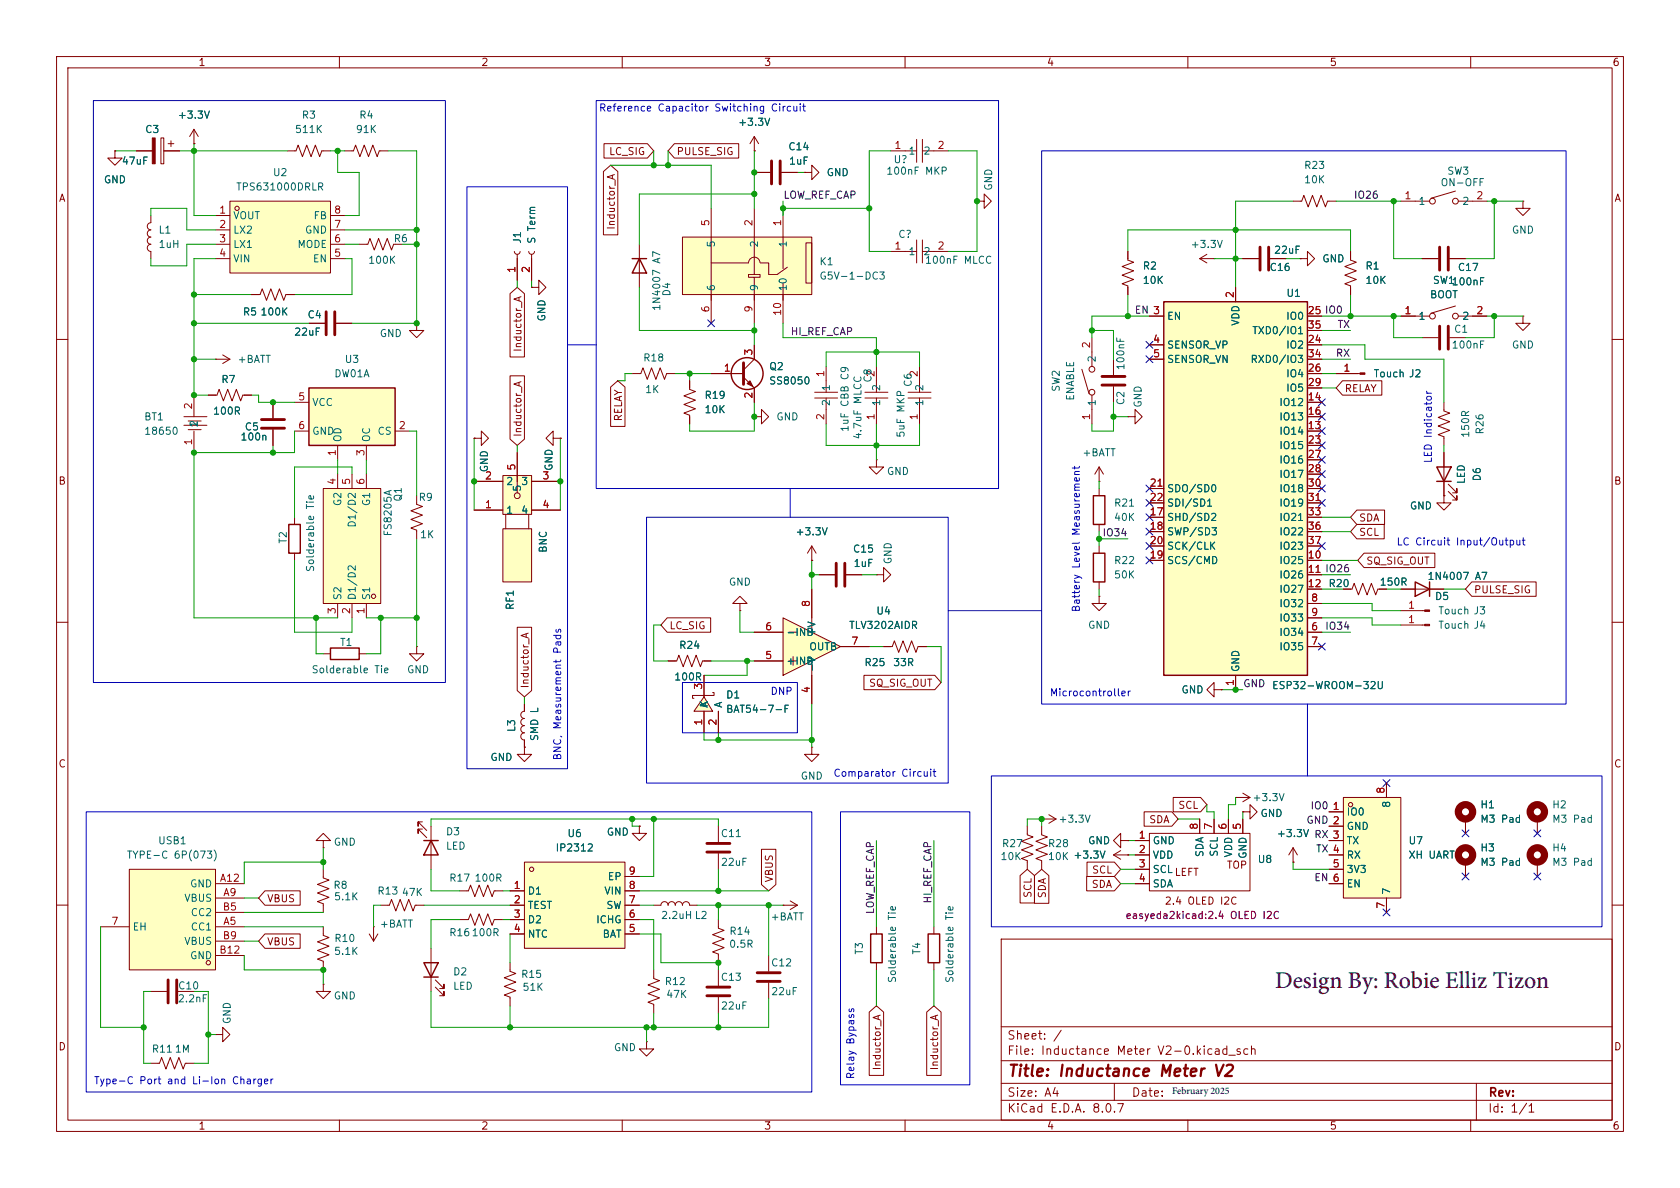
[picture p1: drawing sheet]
<svg xmlns="http://www.w3.org/2000/svg" width="297mm" height="210mm" viewBox="0 0 297 210" stroke-linecap="round" stroke-linejoin="round" font-family="sans-serif">
<defs><g id="words">
<text font-size="4.2" x="225.4" y="174.6">Design By: Robie Elliz Tizon</text>
<g font-size="2.8" fill="#840000">
<text x="178" y="190.9">Title:</text>
<text x="187.7" y="190.9">Inductance</text>
<text x="206.3" y="190.9">Meter</text>
</g>
<g font-size="2.1" fill="#840000">
<text x="178" y="184">Sheet:</text>
<text x="178" y="186.7">File:</text>
<text x="184.1" y="186.7">Inductance</text>
<text x="197.6" y="186.7">Meter</text>
<text x="205" y="186.7">V2-0.kicad_sch</text>
<text x="178" y="196.9">KiCad</text>
<text x="178" y="194.1">Size:</text>
<text x="184.7" y="194.1">A4</text>
<text x="185.7" y="196.9">E.D.A.</text>
<text x="193.3" y="196.9">8.0.7</text>
<text x="200" y="194.1">Date:</text>
<text x="263" y="194.3">Rev:</text>
<text x="263" y="196.9">Id:</text>
<text x="267.1" y="196.9">1/1</text>
</g>
<g font-size="1.8" fill="#840000">
<text x="35" y="11.9">1</text>
<text x="85" y="11.9">2</text>
<text x="135" y="11.9">3</text>
<text x="185" y="11.9">4</text>
<text x="235" y="11.9">5</text>
<text x="285" y="11.9">6</text>
<text x="107.6" y="27.6">LC_SIG</text>
<text x="119.5" y="27.6">PULSE_SIG</text>
<text x="10.3" y="35.9">A</text>
<text x="285.3" y="35.9">A</text>
<text x="108.9" y="40.7" transform="rotate(-90 108.9 40.7)">Inductor_A</text>
<text x="231.1" y="55.6">25 IO0</text>
<text x="92.4" y="62.3" transform="rotate(-90 92.4 62.3)">Inductor_A</text>
<text x="237.6" y="69.5">RELAY</text>
<text x="92.4" y="77.3" transform="rotate(-90 92.4 77.3)">Inductor_A</text>
<text x="110.2" y="74.6" transform="rotate(-90 110.2 74.6)">RELAY</text>
<text x="10.3" y="85.9">B</text>
<text x="285.3" y="85.9">B</text>
<text x="240.2" y="92.4">SDA</text>
<text x="240.2" y="94.9">SCL</text>
<text x="241.5" y="100">SQ_SIG_OUT</text>
<text x="243.8" y="103.7">150R</text>
<text x="260.5" y="105.1">PULSE_SIG</text>
<text x="118.3" y="111.4">LC_SIG</text>
<text x="93.7" y="121.8" transform="rotate(-90 93.7 121.8)">Inductor_A</text>
<text x="153.5" y="121.6">SQ_SIG_OUT</text>
<text x="10.3" y="135.9">C</text>
<text x="285.3" y="135.9">C</text>
<text x="208.2" y="143.2">SCL</text>
<text x="203.1" y="145.7">SDA</text>
<text x="193" y="154.6">SCL</text>
<text x="207.6" y="155.1">LEFT</text>
<text x="216.3" y="153.8">TOP</text>
<text x="47.1" y="159.7">VBUS</text>
<text x="136.8" y="156.1" transform="rotate(-90 136.8 156.1)">VBUS</text>
<text x="182.6" y="158.8" transform="rotate(-90 182.6 158.8)">SCL</text>
<text x="185.1" y="158.9" transform="rotate(-90 185.1 158.9)">SDA</text>
<text x="192.9" y="157.2">SDA</text>
<text x="205.3" y="160.1">2.4</text>
<text x="209.5" y="160.1">OLED I2C</text>
<text x="47.1" y="167.3">VBUS</text>
<text x="10.3" y="185.9">D</text>
<text x="285.3" y="185.9">D</text>
<text x="155.9" y="189.3" transform="rotate(-90 155.9 189.3)">Inductor_A</text>
<text x="166.1" y="189.3" transform="rotate(-90 166.1 189.3)">Inductor_A</text>
<text x="35" y="199.9">1</text>
<text x="85" y="199.9">2</text>
<text x="135" y="199.9">3</text>
<text x="185" y="199.9">4</text>
<text x="235" y="199.9">5</text>
<text x="285" y="199.9">6</text>
</g>
<g font-size="1.8" fill="#006464">
<text x="25.6" y="23.7">C3</text>
<text x="31.3" y="21.2">+3.3V</text>
<text x="52.1" y="23.7">511K</text>
<text x="53.3" y="21.2">R3</text>
<text x="62.8" y="23.7">91K</text>
<text x="63.4" y="21.2">R4</text>
<text x="130.4" y="22.5">+3.3V</text>
<text x="21.4" y="29.3">47uF</text>
<text x="139.3" y="26.8">C14</text>
<text x="139.4" y="29.3">1uF</text>
<text x="157.9" y="29.1">U?</text>
<text x="160.5" y="27.5">1</text>
<text x="163.2" y="27.5">2</text>
<text x="18.3" y="32.6">GND</text>
<text x="41.7" y="33.9">TPS631000DRLR</text>
<text x="48.2" y="31.3">U2</text>
<text x="146.1" y="31.3">GND</text>
<text x="156.6" y="31.1">100nF</text>
<text x="163.6" y="31.1">MKP</text>
<text x="175.6" y="33.8" transform="rotate(-90 175.6 33.8)">GND</text>
<text x="230.5" y="30.1">R23</text>
<text x="230.5" y="32.6">10K</text>
<text x="254.6" y="33.1">ON-OFF</text>
<text x="255.8" y="31.1">SW3</text>
<text x="27.9" y="41.5">L1</text>
<text x="41.1" y="39">VOUT</text>
<text x="41.1" y="41.5">LX2</text>
<text x="53.8" y="41.5">GND</text>
<text x="55.4" y="39">FB</text>
<text x="250.7" y="36.4">1</text>
<text x="258.4" y="36.4">2</text>
<text x="267.2" y="41.5">GND</text>
<text x="27.9" y="44">1uH</text>
<text x="41.1" y="44">LX1</text>
<text x="41.1" y="46.6">VIN</text>
<text x="52.5" y="44">MODE</text>
<text x="55.2" y="46.6">EN</text>
<text x="65" y="46.8">100K</text>
<text x="69.5" y="43">R6</text>
<text x="92.3" y="43.2" transform="rotate(-90 92.3 43.2)">J1</text>
<text x="94.8" y="43.2" transform="rotate(-90 94.8 43.2)">S Term</text>
<text x="116.9" y="46.5" transform="rotate(-90 116.9 46.5)">A7</text>
<text x="126.6" y="43.8" transform="rotate(-90 126.6 43.8)">5</text>
<text x="134.2" y="43.8" transform="rotate(-90 134.2 43.8)">2</text>
<text x="139.3" y="43.8" transform="rotate(-90 139.3 43.8)">1</text>
<text x="144.8" y="47.1">K1</text>
<text x="158.7" y="42.3">C?</text>
<text x="160.5" y="45.3">1</text>
<text x="163.2" y="45.3">2</text>
<text x="163.4" y="46.8">100nF</text>
<text x="170.5" y="46.8">MLCC</text>
<text x="201.9" y="47.9">R2</text>
<text x="210.4" y="44">+3.3V</text>
<text x="225.2" y="45.1">22uF</text>
<text x="233.7" y="46.6">GND</text>
<text x="241.3" y="47.9">R1</text>
<text x="118.7" y="52.5" transform="rotate(-90 118.7 52.5)">D4</text>
<text x="126.6" y="51.6" transform="rotate(-90 126.6 51.6)">6</text>
<text x="134.2" y="51.6" transform="rotate(-90 134.2 51.6)">9</text>
<text x="139.3" y="51.6" transform="rotate(-90 139.3 51.6)">10</text>
<text x="144.8" y="49.6">G5V-1-DC3</text>
<text x="201.9" y="50.4">10K</text>
<text x="224.4" y="48.1">C16</text>
<text x="227.3" y="52.7">U1</text>
<text x="241.3" y="50.4">10K</text>
<text x="252.7" y="52.9">BOOT</text>
<text x="253.2" y="50.4">SW1100nF</text>
<text x="257.6" y="48.1">C17</text>
<text x="42.9" y="56">R5</text>
<text x="46" y="56">100K</text>
<text x="51.9" y="59.5">22uF</text>
<text x="54.3" y="56.5">C4</text>
<text x="67.1" y="59.8">GND</text>
<text x="96.6" y="56.9" transform="rotate(-90 96.6 56.9)">GND</text>
<text x="116.9" y="55.1" transform="rotate(-90 116.9 55.1)">1N4007</text>
<text x="206.2" y="56.7">EN</text>
<text x="219.3" y="57.7" transform="rotate(-90 219.3 57.7)">VDD</text>
<text x="221.3" y="59.3">TXD0/IO1</text>
<text x="227.3" y="56.7">IO0</text>
<text x="250.7" y="56.7">1</text>
<text x="257" y="59">C1</text>
<text x="258.4" y="56.7">2</text>
<text x="41.9" y="64.4">+BATT</text>
<text x="60.9" y="64.4">U3</text>
<text x="113.6" y="64.1">R18</text>
<text x="135.9" y="65.6">Q2</text>
<text x="193.9" y="64.2" transform="rotate(-90 193.9 64.2)">2</text>
<text x="199" y="65.5" transform="rotate(-90 199 65.5)">100nF</text>
<text x="206.2" y="61.8">SENSOR_VP</text>
<text x="206.2" y="64.4">SENSOR_VN</text>
<text x="221" y="64.4">RXD0/IO3</text>
<text x="227.3" y="61.8">IO2</text>
<text x="256.6" y="61.8">100nF</text>
<text x="267.2" y="61.8">GND</text>
<text x="39" y="67.9">R7</text>
<text x="55.1" y="72">VCC</text>
<text x="59" y="66.9">DW01A</text>
<text x="114" y="69.7">1K</text>
<text x="124.5" y="70.7">R19</text>
<text x="135.9" y="68.2">SS8050</text>
<text x="146.9" y="71.9" transform="rotate(-90 146.9 71.9)">2</text>
<text x="146.9" y="69.2" transform="rotate(-90 146.9 69.2)">1</text>
<text x="150.2" y="71.8" transform="rotate(-90 150.2 71.8)">CBB C9</text>
<text x="152.5" y="71.3" transform="rotate(-90 152.5 71.3)">MLCC</text>
<text x="154.3" y="67.7" transform="rotate(-90 154.3 67.7)">C8</text>
<text x="155.8" y="71.9" transform="rotate(-90 155.8 71.9)">1</text>
<text x="155.8" y="69.2" transform="rotate(-90 155.8 69.2)">2</text>
<text x="161.4" y="68.5" transform="rotate(-90 161.4 68.5)">C6</text>
<text x="163.4" y="71.9" transform="rotate(-90 163.4 71.9)">1</text>
<text x="163.4" y="69.2" transform="rotate(-90 163.4 69.2)">2</text>
<text x="187.6" y="69.3" transform="rotate(-90 187.6 69.3)">SW2</text>
<text x="190.1" y="70.9" transform="rotate(-90 190.1 70.9)">ENABLE</text>
<text x="193.9" y="71.9" transform="rotate(-90 193.9 71.9)">1</text>
<text x="199" y="71.7" transform="rotate(-90 199 71.7)">C2</text>
<text x="226.1" y="72">IO12</text>
<text x="227.3" y="66.9">IO4</text>
<text x="227.3" y="69.4">IO5</text>
<text x="242.8" y="66.9">Touch</text>
<text x="249" y="66.9">J2</text>
<text x="25.4" y="74.5">BT1</text>
<text x="25.4" y="77.1">18650</text>
<text x="35.2" y="75.7" transform="rotate(-90 35.2 75.7)">1</text>
<text x="37.6" y="73.5">100R</text>
<text x="43.2" y="76.3">C5</text>
<text x="55.1" y="77.1">GND</text>
<text x="66.7" y="77.1">CS</text>
<text x="124.5" y="73.3">10K</text>
<text x="137.2" y="74.5">GND</text>
<text x="150.2" y="76.4" transform="rotate(-90 150.2 76.4)">1uF</text>
<text x="152.5" y="77.8" transform="rotate(-90 152.5 77.8)">4.7uF</text>
<text x="160.1" y="77.5" transform="rotate(-90 160.1 77.5)">5uF</text>
<text x="160.1" y="72.8" transform="rotate(-90 160.1 72.8)">MKP</text>
<text x="202" y="72.1" transform="rotate(-90 202 72.1)">GND</text>
<text x="226.1" y="77.1">IO14</text>
<text x="226.1" y="74.5">IO13</text>
<text x="259.9" y="77.5" transform="rotate(-90 259.9 77.5)">150R</text>
<text x="262.5" y="76.9" transform="rotate(-90 262.5 76.9)">R26</text>
<text x="42.4" y="78.1">100n</text>
<text x="60.6" y="78.2" transform="rotate(-90 60.6 78.2)">OD</text>
<text x="65.6" y="78.2" transform="rotate(-90 65.6 78.2)">OC</text>
<text x="86.5" y="83.6" transform="rotate(-90 86.5 83.6)">GND</text>
<text x="97.9" y="83.3" transform="rotate(-90 97.9 83.3)">GND</text>
<text x="191.3" y="80.9">+BATT</text>
<text x="226.1" y="79.6">IO15</text>
<text x="226.1" y="82.1">IO16</text>
<text x="55.7" y="89.9" transform="rotate(-90 55.7 89.9)">Tie</text>
<text x="60.6" y="89.6" transform="rotate(-90 60.6 89.6)">G2</text>
<text x="65.6" y="89.6" transform="rotate(-90 65.6 89.6)">G1</text>
<text x="71.2" y="88.7" transform="rotate(-90 71.2 88.7)">Q1</text>
<text x="73.9" y="88.7">R9</text>
<text x="89.4" y="86">2</text>
<text x="92.1" y="86">3</text>
<text x="92.3" y="87" transform="rotate(-90 92.3 87)">5</text>
<text x="156.7" y="84.2">GND</text>
<text x="196.9" y="89.8">R21</text>
<text x="206.2" y="87.2">SDO/SD0</text>
<text x="206.2" y="89.8">SDI/SD1</text>
<text x="226.1" y="84.7">IO17</text>
<text x="226.1" y="87.2">IO18</text>
<text x="226.1" y="89.8">IO19</text>
<text x="259.2" y="85.6" transform="rotate(-90 259.2 85.6)">LED</text>
<text x="262" y="85.2" transform="rotate(-90 262 85.2)">D6</text>
<text x="63.1" y="93.4" transform="rotate(-90 63.1 93.4)">D1/D2</text>
<text x="69.4" y="94.9" transform="rotate(-90 69.4 94.9)">FS8205A</text>
<text x="74.2" y="95.4">1K</text>
<text x="89.4" y="91">1</text>
<text x="92.1" y="91">4</text>
<text x="140.6" y="94.8">+3.3V</text>
<text x="196.9" y="92.3">40K</text>
<text x="206.2" y="92.3">SHD/SD2</text>
<text x="206.2" y="94.8">SWP/SD3</text>
<text x="226.1" y="92.3">IO21</text>
<text x="226.1" y="94.8">IO22</text>
<text x="249.2" y="90.3">GND</text>
<text x="50.9" y="96.2" transform="rotate(-90 50.9 96.2)">T2</text>
<text x="55.7" y="101.2" transform="rotate(-90 55.7 101.2)">Solderable</text>
<text x="96.9" y="97.8" transform="rotate(-90 96.9 97.8)">BNC</text>
<text x="150.7" y="97.9">C15</text>
<text x="150.8" y="100.4">1uF</text>
<text x="157.8" y="99.8" transform="rotate(-90 157.8 99.8)">GND</text>
<text x="196.9" y="99.9">R22</text>
<text x="206.2" y="99.9">SCS/CMD</text>
<text x="206.2" y="97.4">SCK/CLK</text>
<text x="226.1" y="99.9">IO25</text>
<text x="226.1" y="97.4">IO23</text>
<text x="60.6" y="106.2" transform="rotate(-90 60.6 106.2)">S2</text>
<text x="63.1" y="106.2" transform="rotate(-90 63.1 106.2)">D1/D2</text>
<text x="65.6" y="106.2" transform="rotate(-90 65.6 106.2)">S1</text>
<text x="91" y="107.9" transform="rotate(-90 91 107.9)">RF1</text>
<text x="128.8" y="103.7">GND</text>
<text x="196.9" y="102.5">50K</text>
<text x="226.1" y="102.5">IO26</text>
<text x="226.1" y="105">IO27</text>
<text x="226.1" y="107.5">IO32</text>
<text x="234.8" y="104">R20</text>
<text x="252.3" y="102.7">1N4007</text>
<text x="253.6" y="106.3">D5</text>
<text x="260.8" y="102.7">A7</text>
<text x="138.9" y="112.6">-INB</text>
<text x="144.4" y="112.6" transform="rotate(-90 144.4 112.6)">+V</text>
<text x="150" y="111.4">TLV3202AIDR</text>
<text x="154.8" y="108.8">U4</text>
<text x="192.3" y="111.4">GND</text>
<text x="226.1" y="112.6">IO34</text>
<text x="226.1" y="110.1">IO33</text>
<text x="254.2" y="108.8">Touch</text>
<text x="254.2" y="111.4">Touch</text>
<text x="260.4" y="108.8">J3</text>
<text x="260.4" y="111.4">J4</text>
<text x="55" y="119.2">Solderable</text>
<text x="60" y="114.4">T1</text>
<text x="66.3" y="119.2">Tie</text>
<text x="71.9" y="119.2">GND</text>
<text x="120" y="114.9">R24</text>
<text x="138.9" y="117.7">+INB</text>
<text x="143" y="115.2">OUTB</text>
<text x="144.4" y="118.9" transform="rotate(-90 144.4 118.9)">-V</text>
<text x="152.7" y="118">R25</text>
<text x="157.8" y="118">33R</text>
<text x="219.3" y="118.9" transform="rotate(-90 219.3 118.9)">GND</text>
<text x="226.1" y="115.2">IO35</text>
<text x="119.1" y="120.5">100R</text>
<text x="125.3" y="125.2" transform="rotate(-90 125.3 125.2)">K</text>
<text x="127.9" y="125.2" transform="rotate(-90 127.9 125.2)">A</text>
<text x="128.3" y="123.7">D1</text>
<text x="208.8" y="122.8">GND</text>
<text x="224.8" y="122">ESP32-WROOM-32U</text>
<text x="91.3" y="129.5" transform="rotate(-90 91.3 129.5)">L3</text>
<text x="95.4" y="131.1" transform="rotate(-90 95.4 131.1)">SMD L</text>
<text x="128.3" y="126.2">BAT54-7-F</text>
<text x="86.6" y="134.7">GND</text>
<text x="141.5" y="138">GND</text>
<text x="221.3" y="141.8">+3.3V</text>
<text x="246" y="142.9" transform="rotate(-90 246 142.9)">8</text>
<text x="261.6" y="143.1">H1</text>
<text x="274.3" y="143.1">H2</text>
<text x="27.9" y="149.5">USB1</text>
<text x="58.9" y="149.7">GND</text>
<text x="78.7" y="147.9">D3</text>
<text x="100.2" y="148.2">U6</text>
<text x="107.2" y="147.9">GND</text>
<text x="127.3" y="148.2">C11</text>
<text x="177" y="150">R27</text>
<text x="185.2" y="150">R28</text>
<text x="187" y="145.6">+3.3V</text>
<text x="192.3" y="149.5">GND</text>
<text x="203.7" y="149.5">GND</text>
<text x="222.8" y="144.6">GND</text>
<text x="225.7" y="148.2">+3.3V</text>
<text x="238" y="144.4">IO0</text>
<text x="238" y="146.9">GND</text>
<text x="238" y="149.5">TX</text>
<text x="248.9" y="149.5">U7</text>
<text x="261.6" y="145.6">M3</text>
<text x="265.5" y="145.6">Pad</text>
<text x="274.3" y="145.6">M3</text>
<text x="278.2" y="145.6">Pad</text>
<text x="22.3" y="152">TYPE-C</text>
<text x="30.8" y="152">6P(073)</text>
<text x="78.7" y="150.4">LED</text>
<text x="98.1" y="150.7">IP2312</text>
<text x="107.4" y="155.8">EP</text>
<text x="127.4" y="153.3">22uF</text>
<text x="176.8" y="152.2">10K</text>
<text x="185.2" y="152.2">10K</text>
<text x="189.7" y="152">+3.3V</text>
<text x="203.7" y="152">VDD</text>
<text x="203.7" y="154.5">SCL</text>
<text x="213" y="151.6" transform="rotate(-90 213 151.6)">SDA</text>
<text x="215.5" y="151.5" transform="rotate(-90 215.5 151.5)">SCL</text>
<text x="218" y="151.7" transform="rotate(-90 218 151.7)">VDD</text>
<text x="220.6" y="151.9" transform="rotate(-90 220.6 151.9)">GND</text>
<text x="222.3" y="152.8">U8</text>
<text x="238" y="152">RX</text>
<text x="238" y="154.5">3V3</text>
<text x="248.9" y="152">XH</text>
<text x="252.6" y="152">UART</text>
<text x="261.6" y="153.3">M3</text>
<text x="261.6" y="150.7">H3</text>
<text x="265.5" y="153.3">Pad</text>
<text x="274.3" y="153.3">M3</text>
<text x="274.3" y="150.7">H4</text>
<text x="278.2" y="153.3">Pad</text>
<text x="32.5" y="159.6">VBUS</text>
<text x="33.5" y="157.1">GND</text>
<text x="58.9" y="157.3">R8</text>
<text x="59" y="159.4">5.1K</text>
<text x="66.6" y="158.3">R13</text>
<text x="71" y="158.6">47K</text>
<text x="79.3" y="156.1">R17</text>
<text x="83.8" y="156.1">100R</text>
<text x="93.2" y="158.3">D1</text>
<text x="93.2" y="160.9">TEST</text>
<text x="106.8" y="158.3">VIN</text>
<text x="107.1" y="160.9">SW</text>
<text x="203.7" y="157.1">SDA</text>
<text x="238" y="157.1">EN</text>
<text x="246" y="158.2" transform="rotate(-90 246 158.2)">7</text>
<text x="23.4" y="164.7">EH</text>
<text x="32.5" y="167.2">VBUS</text>
<text x="33.6" y="164.7">CC1</text>
<text x="33.6" y="162.2">CC2</text>
<text x="59" y="166.7">R10</text>
<text x="67.1" y="164.2">+BATT</text>
<text x="79.3" y="165.7">R16</text>
<text x="83.3" y="165.7">100R</text>
<text x="93.2" y="163.4">D2</text>
<text x="93.2" y="166">NTC</text>
<text x="105.3" y="163.4">ICHG</text>
<text x="106.5" y="166">BAT</text>
<text x="116.8" y="162.7">2.2uH L2</text>
<text x="128.8" y="167.7">0.5R</text>
<text x="128.9" y="165.5">R14</text>
<text x="136.2" y="162.9">+BATT</text>
<text x="158.6" y="162.6" transform="rotate(-90 158.6 162.6)">Tie</text>
<text x="168.8" y="162.6" transform="rotate(-90 168.8 162.6)">Tie</text>
<text x="33.5" y="169.8">GND</text>
<text x="59" y="169">5.1K</text>
<text x="80" y="172.6">D2</text>
<text x="92" y="173.1">R15</text>
<text x="127.3" y="173.6">C13</text>
<text x="136.2" y="171">C12</text>
<text x="152.8" y="168.8" transform="rotate(-90 152.8 168.8)">T3</text>
<text x="158.6" y="173.8" transform="rotate(-90 158.6 173.8)">Solderable</text>
<text x="162.9" y="168.8" transform="rotate(-90 162.9 168.8)">T4</text>
<text x="168.8" y="173.8" transform="rotate(-90 168.8 173.8)">Solderable</text>
<text x="31.4" y="177.4">2.2nF</text>
<text x="31.4" y="175.1">C10</text>
<text x="58.9" y="176.9">GND</text>
<text x="80" y="175.2">LED</text>
<text x="92.3" y="175.4">51K</text>
<text x="117.4" y="174.3">R12</text>
<text x="117.7" y="176.6">47K</text>
<text x="127.4" y="178.7">22uF</text>
<text x="136.3" y="176.1">22uF</text>
<text x="41" y="181.1" transform="rotate(-90 41 181.1)">GND</text>
<text x="26.8" y="186.3">R11</text>
<text x="30.8" y="186.3">1M</text>
<text x="108.5" y="186">GND</text>
</g>
<g font-size="1.8" fill="#0000c2">
<text x="105.8" y="19.9">Reference</text>
<text x="116.4" y="19.9">Capacitor</text>
<text x="126.6" y="19.9">Switching</text>
<text x="136.8" y="19.9">Circuit</text>
<text x="253.3" y="82" transform="rotate(-90 253.3 82)">LED Indicator</text>
<text x="191.1" y="94.4" transform="rotate(-90 191.1 94.4)">Measurement</text>
<text x="191.1" y="100.4" transform="rotate(-90 191.1 100.4)">Level</text>
<text x="246.8" y="96.6">LC Circuit</text>
<text x="257.7" y="96.6">Input/Output</text>
<text x="191.1" y="108.3" transform="rotate(-90 191.1 108.3)">Battery</text>
<text x="99.4" y="115.3" transform="rotate(-90 99.4 115.3)">Pads</text>
<text x="136.1" y="123">DNP</text>
<text x="185.5" y="123.3">Microcontroller</text>
<text x="99.4" y="128.8" transform="rotate(-90 99.4 128.8)">Measurement</text>
<text x="99.4" y="134.5" transform="rotate(-90 99.4 134.5)">BNC,</text>
<text x="147.3" y="137.5">Comparator</text>
<text x="159.4" y="137.5">Circuit</text>
<text x="151.2" y="184.5" transform="rotate(-90 151.2 184.5)">Bypass</text>
<text x="16.5" y="191.9">Type-C</text>
<text x="24.7" y="191.9">Port</text>
<text x="29.8" y="191.9">and</text>
<text x="34.4" y="191.9">Li-Ion</text>
<text x="41.7" y="191.9">Charger</text>
<text x="151.2" y="190.9" transform="rotate(-90 151.2 190.9)">Relay</text>
</g>
<g font-size="1.8" fill="#a90000">
<text x="158" y="26.4">1</text>
<text x="165.7" y="26.4">2</text>
<text x="248.2" y="35.3">1</text>
<text x="260.9" y="35.3">2</text>
<text x="38.7" y="37.8">1</text>
<text x="38.7" y="40.4">2</text>
<text x="59" y="40.4">7</text>
<text x="59" y="37.8">8</text>
<text x="125.5" y="40.1" transform="rotate(-90 125.5 40.1)">5</text>
<text x="133.1" y="40.1" transform="rotate(-90 133.1 40.1)">2</text>
<text x="138.2" y="40.1" transform="rotate(-90 138.2 40.1)">1</text>
<text x="38.7" y="42.9">3</text>
<text x="38.7" y="45.5">4</text>
<text x="59" y="45.5">5</text>
<text x="59" y="42.9">6</text>
<text x="158" y="44.2">1</text>
<text x="165.7" y="44.2">2</text>
<text x="91.2" y="48.3" transform="rotate(-90 91.2 48.3)">1</text>
<text x="93.7" y="48.3" transform="rotate(-90 93.7 48.3)">2</text>
<text x="218.2" y="52.8" transform="rotate(-90 218.2 52.8)">2</text>
<text x="125.5" y="55.3" transform="rotate(-90 125.5 55.3)">6</text>
<text x="133.1" y="55.3" transform="rotate(-90 133.1 55.3)">9</text>
<text x="138.2" y="55.9" transform="rotate(-90 138.2 55.9)">10</text>
<text x="203.8" y="55.6">3</text>
<text x="231.1" y="58.2">35</text>
<text x="231.1" y="55.6">25</text>
<text x="248.2" y="55.6">1</text>
<text x="260.9" y="55.6">2</text>
<text x="127.9" y="65.8">1</text>
<text x="133.1" y="62.9" transform="rotate(-90 133.1 62.9)">3</text>
<text x="192.8" y="61.7" transform="rotate(-90 192.8 61.7)">2</text>
<text x="203.8" y="60.7">4</text>
<text x="203.8" y="63.2">5</text>
<text x="231.1" y="60.7">24</text>
<text x="231.1" y="65.8">26</text>
<text x="231.1" y="63.2">34</text>
<text x="237.4" y="65.8">1</text>
<text x="52.6" y="70.9">5</text>
<text x="133.1" y="70.6" transform="rotate(-90 133.1 70.6)">2</text>
<text x="145.8" y="66.7" transform="rotate(-90 145.8 66.7)">1</text>
<text x="154.7" y="66.7" transform="rotate(-90 154.7 66.7)">2</text>
<text x="162.3" y="66.7" transform="rotate(-90 162.3 66.7)">2</text>
<text x="231.1" y="70.9">14</text>
<text x="231.1" y="68.3">29</text>
<text x="34" y="72.5" transform="rotate(-90 34 72.5)">2</text>
<text x="52.6" y="75.9">6</text>
<text x="70.4" y="75.9">2</text>
<text x="145.8" y="74.4" transform="rotate(-90 145.8 74.4)">2</text>
<text x="154.7" y="74.4" transform="rotate(-90 154.7 74.4)">1</text>
<text x="162.3" y="74.4" transform="rotate(-90 162.3 74.4)">1</text>
<text x="192.8" y="74.4" transform="rotate(-90 192.8 74.4)">1</text>
<text x="231.1" y="75.9">13</text>
<text x="231.1" y="73.4">16</text>
<text x="34" y="78.8" transform="rotate(-90 34 78.8)">1</text>
<text x="59.4" y="80.7" transform="rotate(-90 59.4 80.7)">1</text>
<text x="64.5" y="80.7" transform="rotate(-90 64.5 80.7)">3</text>
<text x="91.2" y="83.3" transform="rotate(-90 91.2 83.3)">5</text>
<text x="231.1" y="78.5">23</text>
<text x="231.1" y="81">27</text>
<text x="231.1" y="83.6">28</text>
<text x="59.4" y="85.8" transform="rotate(-90 59.4 85.8)">4</text>
<text x="62" y="85.8" transform="rotate(-90 62 85.8)">5</text>
<text x="64.5" y="85.8" transform="rotate(-90 64.5 85.8)">6</text>
<text x="85.7" y="89.9">1</text>
<text x="85.7" y="84.8">2</text>
<text x="95.8" y="84.8">3</text>
<text x="95.8" y="89.9">4</text>
<text x="203.2" y="86.1">21</text>
<text x="203.2" y="88.6">22</text>
<text x="231.1" y="86.1">30</text>
<text x="231.1" y="88.6">31</text>
<text x="203.2" y="91.2">17</text>
<text x="203.2" y="93.7">18</text>
<text x="231.1" y="91.2">33</text>
<text x="231.1" y="93.7">36</text>
<text x="203.2" y="98.8">19</text>
<text x="203.2" y="96.3">20</text>
<text x="231.1" y="98.8">10</text>
<text x="231.1" y="101.3">11 IO26</text>
<text x="231.1" y="96.3">37</text>
<text x="231.1" y="101.3">11</text>
<text x="143.3" y="107.4" transform="rotate(-90 143.3 107.4)">8</text>
<text x="231.1" y="103.9">12</text>
<text x="231.7" y="106.4">8</text>
<text x="248.8" y="107.7">1</text>
<text x="59.4" y="108.7" transform="rotate(-90 59.4 108.7)">3</text>
<text x="62" y="108.7" transform="rotate(-90 62 108.7)">2</text>
<text x="64.5" y="108.7" transform="rotate(-90 64.5 108.7)">1</text>
<text x="135.2" y="111.5">6</text>
<text x="231.7" y="111.5">6</text>
<text x="231.7" y="109">9</text>
<text x="248.8" y="110.2">1</text>
<text x="135.2" y="116.6">5</text>
<text x="150.4" y="114">7</text>
<text x="231.7" y="114">7</text>
<text x="124.2" y="122" transform="rotate(-90 124.2 122)">3</text>
<text x="143.3" y="122.6" transform="rotate(-90 143.3 122.6)">4</text>
<text x="218.2" y="121.4" transform="rotate(-90 218.2 121.4)">1</text>
<text x="124.2" y="128.3" transform="rotate(-90 124.2 128.3)">1</text>
<text x="126.7" y="128.3" transform="rotate(-90 126.7 128.3)">2</text>
<text x="235.5" y="143.3">1</text>
<text x="244.9" y="140.4" transform="rotate(-90 244.9 140.4)">8</text>
<text x="201.2" y="148.3">1</text>
<text x="211.8" y="146.8" transform="rotate(-90 211.8 146.8)">8</text>
<text x="214.4" y="146.8" transform="rotate(-90 214.4 146.8)">7</text>
<text x="216.9" y="146.8" transform="rotate(-90 216.9 146.8)">6</text>
<text x="219.5" y="146.8" transform="rotate(-90 219.5 146.8)">5</text>
<text x="235.5" y="145.8">2</text>
<text x="235.5" y="148.3">3</text>
<text x="38.8" y="156">A12</text>
<text x="111.1" y="154.7">9</text>
<text x="201.2" y="150.9">2</text>
<text x="201.2" y="153.4">3</text>
<text x="201.2" y="156">4</text>
<text x="235.5" y="153.4">5</text>
<text x="235.5" y="150.9">4</text>
<text x="235.5" y="156">6</text>
<text x="39.3" y="161">B5</text>
<text x="39.4" y="158.5">A9</text>
<text x="90.7" y="157.2">1</text>
<text x="90.7" y="159.8">2</text>
<text x="111.1" y="159.8">7</text>
<text x="111.1" y="157.2">8</text>
<text x="244.9" y="160.7" transform="rotate(-90 244.9 160.7)">7</text>
<text x="19.6" y="163.6">7</text>
<text x="39.3" y="166.1">B9</text>
<text x="39.4" y="163.6">A5</text>
<text x="90.7" y="162.3">3</text>
<text x="90.7" y="164.8">4</text>
<text x="111.1" y="164.8">5</text>
<text x="111.1" y="162.3">6</text>
<text x="38.7" y="168.7">B12</text>
</g>
<g font-size="1.8" fill="#0f0f0f">
<text x="138.4" y="35.2">LOW_REF_CAP</text>
<text x="239.3" y="35.2">IO26</text>
<text x="139.7" y="59.3">HI_REF_CAP</text>
<text x="200.5" y="55.5">EN 3</text>
<text x="236.4" y="58.1">TX</text>
<text x="236.1" y="63.2">RX</text>
<text x="194.8" y="94.9">IO34</text>
<text x="234.2" y="111.4">IO34</text>
<text x="219.7" y="121.6">GND</text>
<text x="231.6" y="143.2">IO0</text>
<text x="230.9" y="145.7">GND 2</text>
<text x="232.3" y="148.2">RX 3</text>
<text x="232.3" y="155.9">EN 6</text>
<text x="232.6" y="150.8">TX 4</text>
<text x="154.6" y="161.7" transform="rotate(-90 154.6 161.7)">LOW_REF_CAP</text>
<text x="164.8" y="159.8" transform="rotate(-90 164.8 159.8)">HI_REF_CAP</text>
</g>
<g font-size="1.8" fill="#840084">
<text x="198.9" y="162.7">easyeda2kicad:2.4</text>
<text x="217.5" y="162.7">OLED I2C</text>
</g>
<text font-size="1.8" x="207.2" y="193.4">February 2025</text>
</g></defs>
<g fill="none" stroke="#840000" stroke-width=".18">
<path d="M10 10h277v190h-277zM12 12h273v186h-273zM60 10v2M110 10v2M160 10v2M210 10v2M260 10v2M193 59.7v5.1M10 60h2M191.3 65.3l1.2 4.3M193 69.9v5M285 60h2"/>
<path d="M10 110h2M285 110h2M81.3 157.5h1.5l.4-1 .7 2 .8-2 .8 2 .7-2 .8 2 .4-1h1.5M113 146.1v1.2h-1.2l1.2 1.3 1.3-1.3h-1.3M113 146.1h.1M10 160h2M65.3 165.1l.7 1.3M66 163.8h.1M66 163.8v2.6M66.8 165.1l-.8 1.3M67.3 160h1.5l.4-1 .8 2 .7-2 .8 2 .8-2 .7 2 .4-1h1.5M81.3 162.6h1.5l.4-1.1 .7 2.1 .8-2.1 .8 2.1 .7-2.1 .8 2.1 .4-1h1.5"/>
<path d="M177 166h108v32h-108zM285 160h2M60 198v2M110 198v2M160 198v2M177 194.5h108M177 191.5h108M177 187.5h108M177 181.5h108M182.5 186.3v.1M182.5 185.5v.1M184.7 183.6v.1"/>
<path d="M184.7 182.8v.1M187.6 182.1l-1.3 2M195.2 185.9l.8-.1-.1-.3-.4-.1-.3 .2 .1 .7h.6M197 191.5v3M210 198v2M220.6 185.5l-.4-.1-.3 .3v.4l.1 .2h.6M221.2 184.9v1.5M221.2 185.5l.3-.1 .3 .1 .1 .9M260 198v2M261 191.5v6.5M270.3 196.6h.9M270.3 195.5l.4-.4v1.5"/>
<circle cx="193" cy="69.3" r=".51"/>
<circle cx="193" cy="65.3" r=".51"/>
</g>
<path d="M205.4 190.2l.2-2 .5 1.4 .9-1.4-.3 2M215 188.2l.4 2 .9-2M216.9 188.4l.3-.2h.4a.45 .45 0 0 1 .4 .6l-.2 .3-1.3 1.1h1.3" fill="none" stroke="#840000" stroke-width=".4"/>
<path d="M92.7 152.4h17.8v15.2h-17.8z" fill="#ffffc2"/>
<g fill="none" stroke="#840000" stroke-width=".18">
<path d="M90.2 157.5h2.5M92.7 152.4h17.8v15.2h-17.8zM110.5 157.5h2.5M110.5 154.9h2.5M90.2 160h2.5M90.2 162.6h2.5M90.2 165.1h2.5M110.5 160h2.5M110.5 162.6h2.5M110.5 165.1h2.5"/>
<circle cx="94" cy="153.7" r=".38"/>
</g>
<path d="M104 149.3l.5-.1 .2 .3-.8 .9h.8" fill="none" stroke="#006464" stroke-width=".18"/>
<path d="M57.1 86.4h10.2v20.3h-10.2z" fill="#ffffc2"/>
<g fill="none" stroke="#840000" stroke-width=".18">
<path d="M24.1 26.7h2.8M28.4 24.4h.6v4.6h-.6zM29 26.7h2.8M29.7 25.4h1M30.2 24.9v1M57.1 86.4h10.2v20.3h-10.2zM59.7 83.8v2.6M62.2 83.8v2.6M64.8 83.8v2.6M59.7 106.7v2.5M62.2 106.7v2.5M64.8 106.7v2.5"/>
<path d="M228.6 149.9l-.8 1.2M228.6 152.4h.1M228.6 149.9v2.5M228.6 149.9l.8 1.2M57.1 163.8v1.6l1.1 .3-2.1 .8 2.1 .8-2.1 .7 2.1 .8-2.1 .7 1 .4v1.6"/>
<circle cx="66" cy="105.4" r=".38"/>
</g>
<path d="M62.8 87.2v.8l-.9-.8-.4 .3 .2 .4M68.8 86.8v.6M69.2 86.7l-1.3 .4 1.3 .4M62.8 100v.8l-.9-.8-.4 .3 .2 .4M230.5 146.6l.4 1.3 .4-1.3" fill="none" stroke="#006464" stroke-width=".18"/>
<path d="M26.9 24.4h.5v4.6h-.5z" fill="#840000" stroke="#840000" stroke-width=".18"/>
<path d="M237.5 141h10.1v17.8h-10.1z" fill="#ffffc2"/>
<g fill="none" stroke="#840000" stroke-width=".18">
<path d="M34.3 25.4h.1M34.3 22.9v2.5M34.3 22.9l.8 1.2M34.3 22.9l-.8 1.2M133.3 24.1l-.7 1.3M133.3 26.7h.1M133.3 24.1v2.6M133.3 24.1l.8 1.3M142.2 30.5h1.3v-1.3l1.3 1.3-1.3 1.3v-1.3M142.2 30.5h.1M157.5 26.7h4.5M162 24.6v4.1"/>
<path d="M163.1 24.6v4.1M163.1 26.7h4.5M172.7 35.6h1.3v1.2l1.3-1.2-1.3-1.3v1.3M172.7 35.6h.1M63.5 43.2h1.5l.4-1 .8 2 .7-2 .8 2 .8-2 .7 2 .4-1M157.5 44.5h4.5M162 42.4v4.1M163.1 42.4v4.1M163.1 44.5h4.5M144 70.4h4.1M144 69.3h4.1M146 64.8v4.5"/>
<path d="M146 70.4v4.5M152.9 70.4h4.1M152.9 69.3h4.1M154.9 64.8v4.5M154.9 70.4v4.5M160.5 70.4h4.1M160.5 69.3h4.1M162.6 64.8v4.5M162.6 70.4v4.5M236.2 66h4.2M255.3 71.1v1.5l1 .4-2 .8 2 .7-2 .8 2 .8-2 .7 1 .4v1.5M73.7 89.2l1 .3-2.1 .8 2.1 .8-2.1 .7 2.1 .8-2.1 .7 1.1 .4v1.6"/>
<path d="M143.5 96.5l-.8 1.3M143.5 99.1h.1M143.5 96.5v2.6M143.5 96.5l.8 1.3M154.9 81.3v1.3h-1.2l1.2 1.2 1.3-1.2h-1.3M154.9 81.3h.1M73.7 114.3v1.3h-1.3l1.3 1.2 1.2-1.2h-1.2M73.7 114.3h.1M144.8 101.6h2.8M149.6 101.6h2.8M154.9 101.6h1.3v1.3l1.3-1.3-1.3-1.3v1.3M154.9 101.6h.1"/>
<path d="M247.6 108h4.3M247.6 110.5h4.3M245.1 138.4v2.6M57.1 153.7v1.5l1.1 .4-2.1 .7 2.1 .8-2.1 .8 2.1 .7-2.1 .8 1 .4v1.5M181.6 146.1v1.5l1 .4-2 .7 2 .8-2 .7 2 .8-2 .8 1 .3v1.6M184.1 144.8h.1M184.1 146.1v1.5l1.1 .4-2.1 .7 2.1 .8-2.1 .7 2.1 .8-2.1 .8 1 .3v1.6M184.1 144.8h2.6M185.4 144l1.3 .8M186.7 144.8l-1.3 .7M196.8 151.1l1.3 .8M196.9 151.1h2.5"/>
<path d="M198.1 150.4l-1.3 .7M198.1 148.6v1.3l-1.2-1.3 1.2-1.3v1.3h1.3M199.4 151.1h.1M199.4 148.6h.1M200.7 148.6h2.5M200.7 151.1h2.5M200.7 153.7h2.5M200.7 156.2h2.5M203.2 147.3h17.8v10.2h-17.8zM208.3 158.5l-.3 .9h.8M208.6 159v.8M212.1 144.8v2.5"/>
<path d="M214.6 144.8v2.5M217.2 144.8v2.5M218.4 141h.1M218.4 141h2.6M219.7 143.5h1.3v1.3l1.2-1.3-1.2-1.3v1.3M219.7 143.5h.1M219.7 144.8v2.5M219.7 140.2l1.3 .8M221 141l-1.3 .7M235 143.5h2.5M235 146.1h2.5M235 148.6h2.5"/>
<path d="M235 151.1h2.5M235 153.7h2.5M235 156.2h2.5M237.5 141h10.1v17.8h-10.1zM245.1 158.8v2.5M259.1 144.8v2.5M259.1 152.4v2.5M271.8 144.8v2.5M271.8 152.4v2.5M57.1 174v1.3h-1.2l1.2 1.2 1.3-1.2h-1.3M57.1 174h.1M76.2 167.6v7.7"/>
<path d="M77 174.5l1.5 1.5v-.7v.7h-.8M77 173.2l1.5 1.6v-.8v.8h-.8M114.3 184.2v1.2h-1.3l1.3 1.3 1.3-1.3h-1.3M114.3 184.2h.1"/>
<circle cx="238.8" cy="142.2" r=".38"/>
</g>
<path d="M74.9 170.2h2.6l-1.3 2.5zM74.9 172.7h2.6" fill="none" stroke="#840000" stroke-width=".25"/>
<g fill="none" stroke="#840000" stroke-width="1.3">
<circle cx="259.1" cy="143.5" r="1.27"/>
<circle cx="259.1" cy="151.1" r="1.27"/>
<circle cx="271.8" cy="143.5" r="1.27"/>
<circle cx="271.8" cy="151.1" r="1.27"/>
</g>
<g fill="none" stroke="#006464" stroke-width=".18">
<path d="M36.2 19.6l.4 1.3 .4-1.3M135.2 20.9l.4 1.3 .5-1.3M161.8 30.1h.4M162.4 29.5h-.6v1.3M69.2 45.8l.6 .8M69.8 45.3l-.8 .7M168.6 45.9h.5M169.2 45.3h-.6v1.3M150.9 72.6v.6h1.3M145.4 93.3l.4 1.3 .4-1.3M191.9 144.1l.4 1.3 .4-1.3M194.5 150.4l.4 1.3 .4-1.3"/>
<path d="M226.2 140.3l.4 1.2 .4-1.2"/>
</g>
<path d="M213.7 161.2l.5-.1 .2 .4-.8 .9h.8M215 162.3v.1M215.8 161l-.3 1h.8M216.1 161.5v.9" fill="none" stroke="#840084" stroke-width=".18"/>
<g fill="#840000" stroke="#840000" stroke-width=".18">
<path d="M240.4 65.9h.9v.3h-.9z"/>
<path d="M251.9 107.8h.8v.3h-.8z"/>
<path d="M251.9 110.4h.8v.2h-.8z"/>
</g>
<path d="M147.8 99.6v4M149.4 99.6v4" fill="none" stroke="#840000" stroke-width=".51"/>
<g fill="#ffffc2">
<path d="M142.5 42.9h1v7.1h-1z"/>
<path d="M120.6 41.9h22.9v10.2h-22.9z"/>
</g>
<g fill="none" stroke="#840000" stroke-width=".18">
<path d="M125.7 36.8v20.4M133.3 36.8v11.7h1.1v.5h-1.1M138.4 36.8v10.7M120.6 41.9h22.9v10.2h-22.9zM125.7 46.5h6.6M133.3 48.5h-1v.5h1v4.1M133.3 52.1v5.1M134.4 46.4a1.01 1.01 0 0 0-1.1-.9 1.01 1.01 0 0 0-1 1M134.4 46.5h1.5v2h1.5l1.8-1.3M138.4 50v7.2M142.5 42.9h1v7.1h-1zM238.8 44.5v1.5l1 .4-2.1 .7 2.1 .8-2.1 .7 2.1 .8-2.1 .8 1.1 .3v1.6"/>
<path d="M125.7 66h5.7M131.4 66.7l2 1.9-.1 2.5M133.3 73.7h1.3v-1.3l1.3 1.3-1.3 1.2v-1.2M133.3 73.7h.1M133.3 61v2.5l-1.9 1.9M255.3 87.6v1.3h-1.3l1.3 1.3 1.2-1.3h-1.2M255.3 87.6h.1M255.3 80v7.6M256 86.9l1.6 1.5v-.8v.8h-.8M256 85.6l1.6 1.5v-.7v.7h-.8M214.6 121.9v1.3l-1.2-1.3 1.2-1.2v1.2h1.3M215.9 121.9h.1"/>
</g>
<path d="M155.1 48.2a.6 .6 0 0 0-.8 .4 .6 .6 0 0 0 .6 .7l.2-.1M155.5 48.1h.8l-.4 .5 .4 .1v.5l-.2 .1-.6-.1M142.4 66.7l.2-.1a.68 .68 0 0 1 .4 .7 .68 .68 0 0 1-.4 .6l-.2-.1-.1-.4z" fill="none" stroke="#006464" stroke-width=".18"/>
<path d="M131.4 64.1v3.8" fill="none" stroke="#840000" stroke-width=".51"/>
<path d="M132.1 67.8l.5-.5 .5 1z" fill="#840000" stroke="#840000" stroke-width=".18"/>
<g fill="none" stroke="#840000" stroke-width=".25">
<path d="M254 82.6h2.5l-1.2 2.5zM254 85.1h2.5"/>
<circle cx="132.1" cy="66" r="2.82"/>
</g>
<path d="M205.7 53.3h25.4v66.1h-25.4z" fill="#ffffc2"/>
<path d="M205.7 53.3h25.4v66.1h-25.4zM250.2 102.9l2.5 1.2-2.5 1.3zM252.7 102.9v2.5" fill="none" stroke="#840000" stroke-width=".25"/>
<g fill="none" stroke="#840000" stroke-width=".18">
<path d="M228.6 35.6h1.5l.4-1.1 .8 2.1 .7-2.1 .8 2.1 .8-2.1 .7 2.1 .4-1h1.5M247.7 35.6h5M257.3 33.8l-4.3 1.3M257.8 35.6h5.1M203.2 55.9h2.5M218.4 50.8v2.5M231.1 58.4h2.6M203.2 61h2.5M203.2 63.5h2.5M231.1 76.2h2.6M231.1 71.1h2.6M231.1 73.7h2.6"/>
<path d="M231.1 78.7h2.6M231.1 61h2.6M231.1 66h2.6M231.1 68.6h2.6M231.1 63.5h2.6M203.2 99.1h2.5M203.2 91.4h2.5M203.2 94h2.5M203.2 96.5h2.5M203.2 86.4h2.5M203.2 88.9h2.5M231.1 99.1h2.6"/>
<path d="M231.1 91.4h2.6M231.1 94h2.6M231.1 96.5h2.6M231.1 86.4h2.6M231.1 88.9h2.6M231.1 81.3h2.6M231.1 83.8h2.6M218.4 119.4v2.5M231.1 104.1h2.6M231.1 111.8h2.6M231.1 114.3h2.6M231.1 106.7h2.6"/>
<path d="M231.1 109.2h2.6M237.5 104.1h1.5l.4-1 .8 2.1 .7-2.1 .8 2.1 .7-2.1 .8 2.1 .4-1.1M247.7 104.1h7.6"/>
<circle cx="253.2" cy="35.6" r=".51"/>
<circle cx="257.3" cy="35.6" r=".51"/>
</g>
<g fill="none" stroke="#006464" stroke-width=".18">
<path d="M261.7 32.2h.4M262.3 31.6h-.6v1.2M229.6 59h.7M229.6 58.1l.3-.4v1.3M229.5 62.8h.8l-.4 .5 .3 .1v.6l-.2 .1-.5-.1M213.5 89.5h.7M213.5 88.6l.3-.4v1.3M214.2 90.9l.5-.2 .2 .4-.8 .9h.8M214.2 96.4l.6 .7M214.3 93.3h.8l-.5 .5 .4 .1v.5l-.2 .2-.5-.2M214.4 98.4a.64 .64 0 0 1 .7 .6 .64 .64 0 0 1-.7 .6zM214.4 85.7h.1a.68 .68 0 0 1 .5 .6 .68 .68 0 0 1-.5 .6 .84 .84 0 0 1-.1-1.2z"/>
<path d="M214.8 95.8l-.8 .8M229.6 92h.7M258.7 101.2h.9l-.6 1.2M242.4 120.6l.5-.1 .2 .3-.8 .9h.8M243.6 120.5v1l.3 .2h.4l.1-.2v-1"/>
</g>
<path d="M204.7 85.9h.7M232.7 88.5h.7" fill="none" stroke="#a90000" stroke-width=".18"/>
<path d="M124.5 123.2l1.5 2.5h-3.3z" fill="#ffffc2"/>
<g fill="none" stroke="#840000" stroke-width=".18">
<path d="M50.8 26.7h1.5l.4-1 .8 2 .7-2 .8 2 .8-2 .7 2 .4-1h1.5M269.2 35.6v1.2h1.3l-1.3 1.3-1.2-1.3h1.2M269.2 35.6h.1M44.4 52.1h1.6l.4-1 .7 2 .8-2 .7 2 .8-2 .8 2 .3-1h1.6M229.9 45.7h1.2v-1.2l1.3 1.2-1.3 1.3v-1.3M229.9 45.7h.1M251.5 59.7h2.8M256.3 59.7h2.8M269.2 55.9v1.3h1.3l-1.3 1.2-1.2-1.2h1.2M269.2 55.9h.1M199.4 73.7h1.3v1.2l1.2-1.2-1.2-1.3v1.3M199.4 73.7h.1"/>
<path d="M124.5 119.4v3.8M156.2 114.3h1.5l.4-1 .8 2 .7-2 .8 2 .8-2 .7 2 .4-1h1.5M124.5 125.7v3.8M124.5 123.2l1.5 2.5h-3.3zM126 122.4h.2v.5h-3.8v.5h.3M127 125.7v3.8"/>
</g>
<path d="M56.3 22.7l.5 .7M56.8 22.2l-.7 .7M50.2 55l.5 .7M50.7 54.4l-.7 .8M261.7 60.9h.5M262.3 60.3h-.6v1.2M137.2 125.4h1M138.8 125.3h.4M139.4 124.7h-.6v1.2" fill="none" stroke="#006464" stroke-width=".18"/>
<path d="M254.5 57.7v4M256 57.7v4" fill="none" stroke="#840000" stroke-width=".51"/>
<path d="M138.4 109.2l10.2 5.1-10.2 5.1z" fill="#ffffc2"/>
<g fill="none" stroke="#840000" stroke-width=".18">
<path d="M61 26.7h1.5l.4-1 .7 2 .8-2 .8 2 .7-2 .8 2 .4-1h1.5M219.7 45.7h2.8M224.5 45.7h2.8M38.1 63.5h.1M38.1 63.5h2.5M39.4 62.7l1.2 .8M40.6 63.5l-1.2 .8M196.8 63.5v2.8M196.8 68.3v2.8M194.3 85.1h.1M194.3 82.6v2.5M194.3 82.6l.8 1.2"/>
<path d="M194.3 82.6l-.8 1.2M118.1 116.8h1.5l.4-1 .8 2.1 .7-2.1 .8 2.1 .8-2.1 .7 2.1 .4-1.1h1.5M133.3 116.8h5.1M133.3 111.8h5.1M138.4 109.2l10.2 5.1-10.2 5.1zM143.5 104.1v7.7M143.5 119.4v5.1M148.6 114.3h5.1M143.5 132.1v1.3h1.3l-1.3 1.2-1.3-1.2h1.3M143.5 132.1h.1"/>
</g>
<path d="M197.4 59.7v.6h1.3M198 59.9v.4M142.8 116.2l1.3 .5-1.3 .4M142.8 116.8l.6-.1 .1-.2v-.2l-.7-.2v1.3h.5l.2-.1 .1-.3-.3-.2M161.3 110.5l.6-.1 .1-.1v-.3l-.7-.2v1.3M161.6 110.5l.4 .6" fill="none" stroke="#006464" stroke-width=".18"/>
<path d="M222.8 43.7v4.1M224.3 43.7v4.1M194.8 66.5h4.1M194.8 68.1h4.1" fill="none" stroke="#840000" stroke-width=".51"/>
<path d="M54.6 68.6h15.2v10.1h-15.2z" fill="#ffffc2"/>
<path d="M54.6 68.6h15.2v10.1h-15.2z" fill="none" stroke="#840000" stroke-width=".25"/>
<g fill="none" stroke="#840000" stroke-width=".18">
<path d="M199.4 44.5v1.5l1 .4-2 .7 2 .8-2 .7 2 .8-2 .8 1 .3v1.6M212.1 45.7h2.5M212.1 45.7l1.3 .8M213.4 45l-1.3 .7M214.6 45.7h.1M247.7 55.9h5M251.5 45.7h2.8M256.3 45.7h2.8M257.3 54.1l-4.3 1.3M257.8 55.9h5.1M36.8 69.9h1.6l.3-1.1 .8 2.1 .8-2.1 .7 2.1 .8-2.1 .7 2.1 .4-1h1.6M52.1 76.2h2.5"/>
<path d="M52.1 71.1h2.5M59.7 78.7v2.6M64.8 78.7v2.6M69.8 76.2h2.6M130.8 106.7h1.3l-1.3-1.3-1.3 1.3h1.3v1.3M130.8 108h.1"/>
<circle cx="253.2" cy="55.9" r=".51"/>
<circle cx="257.3" cy="55.9" r=".51"/>
</g>
<path d="M215.2 42.5l.5 1.3 .4-1.3M261.7 49.7h.5M262.3 49.1h-.6v1.3" fill="none" stroke="#006464" stroke-width=".18"/>
<path d="M254.5 43.7v4.1M256 43.7v4.1" fill="none" stroke="#840000" stroke-width=".51"/>
<path d="M40.6 35.6h17.8v12.7h-17.8z" fill="#ffffc2"/>
<g fill="none" stroke="#840000" stroke-width=".18">
<path d="M20.3 26.7v1.2h1.3l-1.3 1.3-1.3-1.3h1.3M20.3 26.7h.1M26.7 38.1v1.3a.64 .64 0 0 0-.7 .6 .64 .64 0 0 0 .7 .6 .64 .64 0 0 0-.7 .7 .64 .64 0 0 0 .7 .6 .64 .64 0 0 0-.7 .6 .64 .64 0 0 0 .7 .7 .64 .64 0 0 0-.7 .6 .64 .64 0 0 0 .7 .7v1.2M38.1 38.1h2.5M40.6 35.6h17.8v12.7h-17.8zM58.4 38.1h2.6M133.3 30.5h2.8M138.2 30.5h2.8M38.1 40.6h2.5M38.1 43.2h2.5M38.1 45.7h2.5M58.4 40.6h2.6"/>
<path d="M58.4 43.2h2.6M58.4 45.7h2.6M90.9 44.5l.2 .3 .3 .2 .4-.2 .1-.3M91.4 45v4.5M93.5 44.5l.1 .3 .4 .2 .3-.2 .2-.3M94 50.8h1.2v1.3l1.3-1.3-1.3-1.3v1.3M94 50.8h.1M94 45v4.5M113 43.2v7.6M32.5 73.7h4.1M32.5 75.2h4.1M33.3 74.4h2.3"/>
<path d="M33.3 76h2.3M34.3 69.9v3.8M34.3 76.2v3.8M83.8 77.5h1.3v1.2l1.3-1.2-1.3-1.3v1.3M83.8 77.5h.1M111.8 66h1.5l.4-1 .7 2.1 .8-2.1 .8 2.1 .7-2.1 .8 2.1 .4-1.1h1.5M121.9 67.3v1.5l1 .4-2 .8 2 .7-2 .8 2 .8-2 .7 1 .4v1.5M52.1 91.4v1.3M52.1 97.8v1.3M194.3 86.4v1.2M194.3 92.7v1.3M57.1 115.6h1.3"/>
<path d="M63.5 115.6h1.3M92.7 124.5v1.2a.64 .64 0 0 0-.6 .7 .64 .64 0 0 0 .6 .6 .64 .64 0 0 0-.6 .6 .64 .64 0 0 0 .6 .7 .64 .64 0 0 0-.6 .6 .64 .64 0 0 0 .6 .6 .64 .64 0 0 0-.6 .7 .64 .64 0 0 0 .6 .6v1.3M92.7 132.1v1.3h-1.3l1.3 1.2 1.3-1.2h-1.3M92.7 132.1h.1"/>
<circle cx="41.9" cy="36.8" r=".38"/>
</g>
<path d="M56.3 33l.6-.1 .2-.1-.1-.3-.7-.2v1.3M56.6 33l.5 .6M116.7 48.3l-1.3-.5v.8M30.8 75.6l.1-.1a.68 .68 0 0 1 .4 .6 .68 .68 0 0 1-.4 .7 .84 .84 0 0 1-.1-1.2zM55.4 91.3v.4l-.1 .1h-.6v-.5l.2-.1 .1 .6M199.7 89.5h.7M64.4 118.5l.6-.1-.1-.2-.4-.1-.1 .2v.6h.5" fill="none" stroke="#006464" stroke-width=".18"/>
<path d="M111.8 45.7h2.5M113 45.7l1.3 2.6h-2.5zM51.1 92.7h2v5.1h-2zM193.3 87.6h2v5.1h-2zM58.4 114.6h5.1v2h-5.1z" fill="none" stroke="#840000" stroke-width=".25"/>
<path d="M136.4 28.4v4.1M137.9 28.4v4.1" fill="none" stroke="#840000" stroke-width=".51"/>
<g fill="#ffffc2">
<path d="M88.9 93.5h5.1v9.4h-5.1z"/>
<path d="M88.9 84.1h5.1v6.8h-5.1z"/>
</g>
<g fill="none" stroke="#840000" stroke-width=".18">
<path d="M54.6 57.2h2.8M59.4 57.2h2.8M73.7 57.2v1.2h-1.3l1.3 1.3 1.2-1.3h-1.2M73.7 57.2h.1M48.3 71.1v2.8M48.3 75.9v2.8M97.8 77.5v1.2l-1.3-1.2 1.3-1.3v1.3h1.3M99.1 77.5h.1M83.8 90.2h5.1M83.8 85.1h5.1M88.9 93.5h5.1v9.4h-5.1zM88.9 84.1h5.1v6.8h-5.1z"/>
<path d="M89.4 90.9v2.6M91.4 80v7.1M93.5 90.9v2.6M94 90.2h5.1M94 85.1h5.1M194.3 96.5v1.3M194.3 105.4v1.3h1.3l-1.3 1.3-1.3-1.3h1.3M194.3 105.4h.1M194.3 102.9v1.2"/>
<circle cx="91.4" cy="87.6" r=".51"/>
</g>
<path d="M57.7 55.1v4.1M59.2 55.1v4.1M46.2 75.7h4.1M46.2 74.2h4.1" fill="none" stroke="#840000" stroke-width=".51"/>
<path d="M193.3 97.8h2v5.1h-2z" fill="none" stroke="#840000" stroke-width=".25"/>
<path d="M46.5 77.1l.1-.2 .3 .1 .1 .8" fill="none" stroke="#006464" stroke-width=".18"/>
<path d="M22.9 153.7h15.2v17.8h-15.2z" fill="#ffffc2"/>
<g fill="none" stroke="#840000" stroke-width=".18">
<path d="M20.3 26.7h.1M24.1 26.7h2.8M29 26.7h2.8M34.3 25.4h.1M106.7 30.3l1.2-1.1 1.3 1.1v11.2h-2.5zM106.8 25.4h7.7l1.1 1.3-1.1 1.2h-7.7zM108.3 31v.6M108.6 30.9l-1.2 .4 1.2 .4M119.2 25.4h11.4v2.5h-11.4l-1.1-1.2zM133.3 30.5h2.8M133.3 26.7h.1M138.2 30.5h2.8"/>
<path d="M142.2 30.5h.1M44.4 52.1h1.3M50.8 52.1h1.3M54.6 57.2h2.8M59.4 57.2h2.8M90.2 51.9l1.2-1.1 1.3 1.1v11.2h-2.5zM91.4 45.7v3.8M91.7 52.6v.6M92.1 52.4l-1.3 .5 1.3 .4M94 50.8h.1M94 45.7v3.8M199.4 44.5v1.2"/>
<path d="M199.4 50.8v1.3M203.2 55.9h2.5M218.4 50.8v2.5M219.7 45.7h2.8M224.5 45.7h2.8M229.9 45.7h.1M231.1 58.4h2.6M238.8 44.5v1.2M238.8 50.8v1.3M247.7 55.9h2.5M251.5 45.7h2.8M256.3 45.7h2.8"/>
<path d="M260.3 55.9h2.6M36.8 69.9h1.3M43.2 69.9h1.3M48.3 71.1v2.8M48.3 75.9v2.8M83.8 77.5h.1M90.2 66.4h2.5v11.2l-1.3 1.1-1.2-1.1zM91.7 67.6v.6M92.1 67.5l-1.3 .4 1.3 .4M99.1 77.5h.1M107.9 68.4l1.3-1.1 1.3 1.1v7h-2.6zM121.9 67.3v1.3"/>
<path d="M121.9 73.7v1.2M125.7 66h5.7M133.3 61v2.5M133.3 68.6v2.5M203.2 61h2.5M203.2 63.5h2.5M231.1 76.2h2.6M231.1 71.1h2.6M231.1 73.7h2.6M231.1 78.7h2.6M231.1 61h2.6M231.1 66h2.6"/>
<path d="M231.1 68.6h2.6M231.1 63.5h2.6M236.2 66h3.8M237.3 67.3h7v2.6h-7l-1.1-1.3zM83.8 90.2h5.1M83.8 85.1h5.1M91.4 80v5.1M94 90.2h5.1M94 85.1h5.1M143.5 99.1h.1M203.2 99.1h2.5M203.2 91.4h2.5"/>
<path d="M203.2 94h2.5M203.2 96.5h2.5M203.2 86.4h2.5M203.2 88.9h2.5M231.1 99.1h2.6M231.1 91.4h2.6M231.1 94h2.6M231.1 96.5h2.6M231.1 86.4h2.6M231.1 88.9h2.6M231.1 81.3h2.6M231.1 83.8h2.6"/>
<path d="M239.9 90.2h4.9v2.5h-4.9l-1.1-1.3zM239.9 92.7h4.8v2.6h-4.8l-1.1-1.3zM241.1 97.8h12.6v2.5h-12.6l-1.1-1.2zM255.3 87.6h.1M255.3 80v2.6M255.3 85.1v2.5M91.4 110.9h2.6v11.2l-1.3 1.1-1.3-1.1zM93 112v.7M93.4 111.9l-1.3 .4 1.3 .5M118 109.2h7.6v2.6h-7.6l-1.2-1.3zM118.1 116.8h1.3M124.5 119.4v3.8"/>
<path d="M124.5 116.8h1.2M133.3 111.8h5.1M133.3 116.8h5.1M143.5 104.1v5.1M143.5 119.4v5.1M144.8 101.6h2.8M148.6 114.3h5.1M149.6 101.6h2.8M152.7 119.4h12.6l1.1 1.3-1.1 1.2h-12.6zM156.2 114.3h1.3M162.6 114.3h1.2M218.4 119.4v2.5"/>
<path d="M231.1 104.1h2.6M231.1 111.8h2.6M231.1 114.3h2.6M231.1 106.7h2.6M231.1 109.2h2.6M237.5 104.1h1.3M247.7 104.1h2.5M252.7 104.1h2.6M260.2 102.9h11.4v2.5h-11.4l-1.1-1.3zM92.7 132.1h.1M92.7 124.5v1.2M92.7 130.8v1.3"/>
<path d="M124.5 125.7v3.8M127 125.7v3.8M215.9 121.9h.1M245.1 138.4v2.6M22.9 153.7h15.2v17.8h-15.2zM38.1 156.2h5.1M38.1 158.8h5.1M46.8 157.5h6.3v2.5h-6.3l-1.1-1.2zM57.1 148.6h-1.2l1.2-1.3 1.3 1.3h-1.3v1.3M57.1 149.9h.1M74.7 145.3h-.8v.8v-.8l1.5 1.5M74.7 146.6h-.8v.7v-.7l1.5 1.5"/>
<path d="M76.2 146.1v7.6M90.2 157.5h2.5M110.5 157.5h2.5M110.5 154.9h2.5M113 146.1h.1M127 146.1v2.7M127 150.9v2.8M134.6 150.1h2.6v6.3l-1.3 1.1-1.3-1.1zM139.7 159.3l1.3 .7M180.3 154.8l1.3-1.1 1.3 1.1v4.8h-2.6zM182.9 154.8l1.2-1.1 1.3 1.1v4.9h-2.5zM192.1 154.9h4.9l1.1 1.3-1.1 1.3h-4.9z"/>
<path d="M192.2 152.4h4.8l1.1 1.3-1.1 1.2h-4.8zM199.4 151.1h.1M199.4 148.6h.1M200.7 156.2h2.5M200.7 148.6h2.5M200.7 151.1h2.5M200.7 153.7h2.5M202.3 143.5h4.9l1.1 1.3-1.1 1.3h-4.9zM207.4 141h4.8l1.2 1.2-1.2 1.3h-4.8zM212.1 144.8v2.5M214.6 144.8v2.5M217.2 144.8v2.5"/>
<path d="M219.7 143.5h.1M219.7 144.8v2.5M228.6 152.4h.1M235 156.2h2.5M235 143.5h2.5M235 146.1h2.5M235 148.6h2.5M235 151.1h2.5M235 153.7h2.5M245.1 158.8v2.5M259.1 144.8v2.5M259.1 152.4v2.5"/>
<path d="M17.8 163.8h5.1M26.7 175.3h2.8M38.1 163.8h5.1M38.1 168.9h5.1M38.1 161.3h5.1M38.1 166.4h5.1M46.8 165.1h6.3v2.5h-6.3l-1.1-1.2zM90.2 160h2.5M90.2 162.6h2.5M90.2 165.1h2.5M90.2 170.2v1.5l1 .4-2 .7 2 .8-2 .8 2 .7-2 .8 1 .4v1.5M110.5 160h2.5"/>
<path d="M110.5 162.6h2.5M110.5 165.1h2.5M115.6 160h1.2a.64 .64 0 0 1 .7-.6 .64 .64 0 0 1 .6 .6 .64 .64 0 0 1 .6-.6 .64 .64 0 0 1 .7 .6 .64 .64 0 0 1 .6-.6 .64 .64 0 0 1 .7 .6 .64 .64 0 0 1 .6-.6 .64 .64 0 0 1 .6 .6h1.3M115.6 171.5v1.5l1 .4-2 .7 2 .8-2 .7 2 .8-2 .8 1 .3v1.6M127 162.6v1.5l1 .4-2 .7 2 .8-2 .8 2 .7-2 .8 1 .4v1.5M127 171.5v2.7M127 176.3v2.8M135.9 168.9v2.8M135.9 173.7v2.8M138.4 160h.1M138.4 160h2.6M141 160l-1.3 .8"/>
<path d="M153.7 178.9l1.2-1.1 1.3 1.1v11.2h-2.5zM154.9 163.8v1.3M154.9 170.2v1.3M155.2 179.6v.6M155.6 179.4l-1.3 .5 1.3 .4M163.8 178.9l1.3-1.1 1.3 1.1v11.2h-2.6zM165.1 163.8v1.3M165.1 170.2v1.3M165.4 179.6v.6M165.8 179.4l-1.3 .5 1.3 .4M26.7 188h1.5l.4-1.1 .7 2.1 .8-2.1 .8 2.1 .7-2.1 .8 2.1 .4-1h1.5M38.1 182.9h1.3v1.3l1.2-1.3-1.2-1.3v1.3"/>
<path d="M38.1 182.9h.1"/>
<circle cx="36.8" cy="170.2" r=".38"/>
</g>
<g fill="none" stroke="#006464" stroke-width=".18">
<path d="M36.2 19.6l.4 1.3 .4-1.3M135.2 20.9l.4 1.3 .5-1.3M50.2 55l.5 .7M50.7 54.4l-.7 .8M229.6 59h.7M229.6 58.1l.3-.4v1.3M261.7 49.7h.5M262.3 49.1h-.6v1.3M46.5 77.1l.1-.2 .3 .1 .1 .8M142.4 66.7l.2-.1a.68 .68 0 0 1 .4 .7 .68 .68 0 0 1-.4 .6l-.2-.1-.1-.4zM229.5 62.8h.8l-.4 .5 .3 .1v.6l-.2 .1-.5-.1M145.4 93.3l.4 1.3 .4-1.3"/>
<path d="M213.5 89.5h.7M213.5 88.6l.3-.4v1.3M214.2 90.9l.5-.2 .2 .4-.8 .9h.8M214.2 96.4l.6 .7M214.3 93.3h.8l-.5 .5 .4 .1v.5l-.2 .2-.5-.2M214.4 98.4a.64 .64 0 0 1 .7 .6 .64 .64 0 0 1-.7 .6zM214.4 85.7h.1a.68 .68 0 0 1 .5 .6 .68 .68 0 0 1-.5 .6 .84 .84 0 0 1-.1-1.2zM214.8 95.8l-.8 .8M229.6 92h.7M142.8 116.2l1.3 .5-1.3 .4M142.8 116.8l.6-.1 .1-.2v-.2l-.7-.2v1.3h.5l.2-.1 .1-.3-.3-.2M161.3 110.5l.6-.1 .1-.1v-.3l-.7-.2v1.3"/>
<path d="M161.6 110.5l.4 .6M258.7 101.2h.9l-.6 1.2M137.2 125.4h1M138.8 125.3h.4M139.4 124.7h-.6v1.2M242.4 120.6l.5-.1 .2 .3-.8 .9h.8M243.6 120.5v1l.3 .2h.4l.1-.2v-1M29.5 150.6a.6 .6 0 0 0-.8 .4 .6 .6 0 0 0 .6 .7l.2-.1M37.9 150.3a1.46 1.46 0 0 1 0 1.9M104 149.3l.5-.1 .2 .3-.8 .9h.8M130.2 147.9h.7M194.5 150.4l.4 1.3 .4-1.3"/>
<path d="M230.5 146.6l.4 1.3 .4-1.3M36.5 175.8h-.6v1.3M158.3 163.9v.4l-.2 .2-.6-.1v-.5h.3l.1 .6M168.4 163.9l.1 .4-.2 .2-.6-.1v-.5h.2l.2 .6M29.6 186h.7"/>
</g>
<path d="M74.9 148.6h2.6M76.2 148.6l1.3 2.5h-2.6zM153.9 165.1h2.1v5.1h-2.1zM164.1 165.1h2v5.1h-2z" fill="none" stroke="#840000" stroke-width=".25"/>
<path d="M125 149.1h4M125 150.6h4M29.7 173.2v4.1M31.2 173.2v4.1M125 174.5h4M125 176h4M133.9 172h4M133.9 173.5h4" fill="none" stroke="#840000" stroke-width=".51"/>
<g fill="none" stroke="#0000c2" stroke-width=".18">
<path d="M16.5 17.8h62.2v102.9h-62.2zM105.4 17.8h71.1v68.6h-71.1zM114.4 19.2l.6-.1v-.3h-.4l-.2 .2 .1 .6h.5M124.8 18.8v.8M125.2 18.8l-.4 .2M135 18.8v1l-.2 .3-.3-.1M135 18.8h-.4l-.2 .2 .1 .6h.5M141.9 18.8h.5M142.1 18.4v1.1l.3 .1M82.5 33h17.8v102.9h-17.8zM184.1 26.7h92.8v97.8h-92.8zM100.3 61h5.1"/>
<path d="M252.2 69.2l.3 .3M252.2 69.5h.9M114.3 91.4h53.3v47h-53.3zM139.7 86.4v5M190 82.4v.5M190.8 82.4l-.2 .3h-1M255.8 95.5h.5M256 95.1v1.1l.3 .1M268.1 95.5l.1 .8h.3l.2-.1M268.7 95.5v.8M269.1 95.5h.5M269.3 95.1v1.1l.3 .1"/>
<path d="M98.3 116.7v.5M99.1 116.7l-.1 .3h-1.1M167.6 108h16.5M190 101.7l1.1 .4 .1 .2M190.8 102l-.8 .3M120.6 120.7h20.4v8.8h-20.4zM156.7 136.5l.2-.1 .4 .1v.5l-.1 .2h-.3l-.2-.1zM157.9 136.4v.8M158.2 136.4l-.3 .2M165 136.4h.4M165.1 136v1.1l.3 .1M175.3 137.2h107.9v26.6h-107.9z"/>
<path d="M197.7 121.7v1.1l.2 .2M198.3 122.6l.6-.1v-.3h-.4l-.2 .1 .1 .7h.5M199.5 122.2v.8M199.8 122.2l-.3 .2M231.1 124.5v12.7M15.2 143.5h128.3v49.5h-128.3zM148.6 143.5h22.8v48.3h-22.8zM23.4 190.4a.6 .6 0 0 0-.8 .5 .6 .6 0 0 0 .6 .7l.2-.1M39.2 190.9l.2-.2 .3 .1v.8"/>
</g>
<g fill="none" stroke="#009600" stroke-width=".18">
<path d="M20.3 26.7h3.8M26.7 38.1v-1.3h6.3v3.8h5.1M31.7 26.7h19.1M34.3 25.4v12.7h3.8M58.4 26.7h2.6M59.7 26.7v3.8h3.8v7.6h-2.5M68.6 26.7h5.1v30.5h-11.5M107.9 29.2h17.8v7.6M115.6 26.7v2.5M118.1 26.7v2.5M133.3 34.3h-20.3v8.9M133.3 26.7v10.1"/>
<path d="M138.4 36.8h15.3M138.4 35.6v2.5M141 30.5h1.2M157.5 26.7h-3.8v17.8h3.8M167.6 26.7h5.1v17.8h-5.1M228.6 35.6h-10.2v15.2M236.2 35.6h11.4M246.4 35.6v10.1h5.1M262.9 35.6h6.3M264.2 35.6v10.1h-5.1M34.3 52.1h10.1M34.3 57.2h20.3"/>
<path d="M38.1 45.7h-3.8v24.2h2.5M38.1 43.2h-5.1v3.8h-6.3v-1.3M61 45.7h1.2v6.4h-10.1M61 43.2h2.5M61 40.6h12.7M71.1 43.2h2.6M91.4 49.5v1.3M94 49.5v1.3M113 50.8v7.6h20.3M133.3 57.2v3.8M138.4 57.2v2.5h16.5v5.1M193 58.4h3.8v5.1"/>
<path d="M199.4 44.5v-3.9h39.4v3.9M199.4 52.1v3.8M203.2 55.9h-10.2v3.8M214.6 45.7h5.1M227.3 45.7h2.6M233.7 58.4h5.1M233.7 55.9h13.9M238.8 52.1v3.8M246.4 55.9v3.8h5.1M262.9 55.9h6.3M264.2 55.9v3.8h-5.1M34.3 63.5h3.8"/>
<path d="M44.4 69.9h1.3v1.2h6.4M48.3 78.7v1.3M52.1 76.2v3.8h-17.8v29.2h25.4M72.4 76.2h1.3v11.4M83.8 77.5v12.7M91.4 78.7v1.3M99.1 77.5v12.7M111.8 66h-1.3v1.3h-1.3M119.4 66h6.3M121.9 66v1.3M133.3 71.1v5.1h-11.4v-1.3M154.9 74.9v6.4"/>
<path d="M162.6 64.8v-2.6h-16.6v2.6M162.6 74.9v3.8h-16.6v-3.8M196.8 71.1v5.1h-3.8v-1.3M196.8 73.7h2.6M233.7 68.6h2.5M233.7 66h2.5M233.7 61h7.6v2.5h14v7.6M233.7 63.5h5.1M255.3 78.7v1.3M52.1 99.1v12.7h10.1v-2.6M59.7 81.3v2.5M62.2 83.8v-1.2h-10.1v8.8"/>
<path d="M64.8 81.3v2.5M73.7 95.3v19M143.5 99.1v5M194.3 85.1v1.3M194.3 94v2.5M194.3 95.3h5.1M233.7 99.1h6.3M233.7 94h5.1M233.7 91.4h5.1M55.9 109.2v6.4h1.2M64.8 109.2h8.9M67.3 109.2v6.4h-2.5"/>
<path d="M116.8 110.5h-1.2v6.3h2.5M125.7 116.8h7.6M130.8 108v3.8h2.5M132.1 116.8v2.6h-7.6M143.5 101.6h1.3M152.4 101.6h2.5M153.7 114.3h2.5M163.8 114.3h2.6v6.4M194.3 104.1v1.3M233.7 109.2h8.9v1.3h5M233.7 106.7h8.9v1.3h5M233.7 111.8h5.1"/>
<path d="M233.7 101.6h5.1M233.7 104.1h3.8M255.3 104.1h3.8M92.7 123.2v1.3M124.5 129.5v1.3h19M127 129.5v1.3M143.5 124.5v7.6M215.9 121.9h3.8M43.2 158.8h2.5M57.1 149.9v3.8M57.2 152.4h-14v3.8M76.2 153.7v3.8h5.1"/>
<path d="M88.9 157.5h1.3M111.8 144.8v1.3h1.2M113 157.5h22.9M115.6 144.8v10.1h-2.6M127 146.1v-1.3h-50.8v1.3M127 153.7v3.8M154.9 148.6v15.2M165.1 148.6v15.2M181.6 146.1v-1.3h2.5v1.3M198.1 153.7h2.6M198.1 156.2h2.6M199.4 151.1h1.3"/>
<path d="M199.4 148.6h1.3M208.3 144.8h3.8M213.4 142.2v1.3h1.2v1.3M218.4 141v1.2h-1.2v2.6M219.7 143.5v1.3M228.6 152.4v1.3h6.3M17.8 163.8v17.8h7.6M26.7 175.3h-1.3v12.7h1.3M34.3 175.3h2.5v12.7h-2.5M43.2 166.4h2.5M43.2 161.3h13.9M43.2 163.8h13.9"/>
<path d="M43.2 168.9v2.6h14l-.1 2.5M67.3 160h-1.3v3.8M74.9 160h15.3M76.2 175.3v6.3h59.7v-5.1M81.3 162.6h-5.1v5M88.9 162.6h1.3M90.2 165.1v5.1M90.2 177.8v3.8M113 162.6h2.6v8.9M113 165.1h3.8v5.1h10.2v1.3M113 160h2.6M115.6 179.1v2.5"/>
<path d="M123.2 160h15.2M127 160v2.6M127 179.1v2.5M135.9 160v8.9M154.9 171.5v6.3M165.1 171.5v6.3M36.8 182.9h1.3M114.3 181.6v2.6"/>
</g>
<g fill="none" stroke="#000084" stroke-width=".18">
<path d="M125.1 56.5l1.2 1.3M126.3 56.5l-1.2 1.3M202.6 62.9l1.2 1.2M202.6 60.4l1.2 1.2M203.8 62.9l-1.2 1.2M203.8 60.4l-1.2 1.2M233.1 70.5l1.2 1.2M233.1 78.1l1.2 1.2M233.1 73.1l1.2 1.2M233.1 75.6l1.2 1.2M234.3 70.5l-1.2 1.2M234.3 78.1l-1.2 1.2"/>
<path d="M234.3 73.1l-1.2 1.2M234.3 75.6l-1.2 1.2M202.6 90.8l1.2 1.2M202.6 88.3l1.2 1.2M202.6 93.4l1.2 1.2M202.6 85.8l1.2 1.2M202.6 98.5l1.2 1.2M202.6 95.9l1.2 1.2M203.8 90.8l-1.2 1.2M203.8 88.3l-1.2 1.2M203.8 93.4l-1.2 1.2M203.8 85.8l-1.2 1.2"/>
<path d="M203.8 98.5l-1.2 1.2M203.8 95.9l-1.2 1.2M233.1 83.2l1.2 1.2M233.1 88.3l1.2 1.2M233.1 85.8l1.2 1.2M233.1 95.9l1.2 1.2M233.1 80.7l1.2 1.2M234.3 83.2l-1.2 1.2M234.3 88.3l-1.2 1.2M234.3 85.8l-1.2 1.2M234.3 95.9l-1.2 1.2M234.3 80.7l-1.2 1.2"/>
<path d="M233.1 113.7l1.2 1.2M234.3 113.7l-1.2 1.2M244.5 137.8l1.2 1.2M245.7 137.8l-1.2 1.2M258.5 146.7l1.2 1.2M258.5 154.3l1.2 1.2M259.7 146.7l-1.2 1.2M259.7 154.3l-1.2 1.2M271.2 146.7l1.2 1.2M271.2 154.3l1.2 1.2M272.4 146.7l-1.2 1.2M272.4 154.3l-1.2 1.2"/>
<path d="M244.5 160.7l1.2 1.2M245.7 160.7l-1.2 1.2"/>
</g>
<path d="M213.7 161.2l.5-.1 .2 .4-.8 .9h.8M215 162.3v.1M215.8 161l-.3 1h.8M216.1 161.5v.9" fill="none" stroke="#840084" stroke-width=".18"/>
<path d="M204.7 85.9h.7M232.7 88.5h.7" fill="none" stroke="#a90000" stroke-width=".18"/>
<g fill="#009600" stroke="#009600" stroke-width=".18">
<circle cx="184.1" cy="144.8" r=".46"/>
<circle cx="246.4" cy="55.9" r=".46"/>
<circle cx="238.8" cy="55.9" r=".46"/>
<circle cx="264.2" cy="55.9" r=".46"/>
<circle cx="218.4" cy="40.6" r=".46"/>
<circle cx="218.4" cy="45.7" r=".46"/>
<circle cx="193" cy="58.4" r=".46"/>
<circle cx="194.3" cy="95.3" r=".46"/>
<circle cx="218.4" cy="121.9" r=".46"/>
<circle cx="196.8" cy="73.7" r=".46"/>
<circle cx="199.4" cy="55.9" r=".46"/>
<circle cx="246.4" cy="35.6" r=".46"/>
<circle cx="264.2" cy="35.6" r=".46"/>
<circle cx="48.3" cy="71.1" r=".46"/>
<circle cx="48.3" cy="80" r=".46"/>
<circle cx="34.3" cy="80" r=".46"/>
<circle cx="73.7" cy="57.2" r=".46"/>
<circle cx="73.7" cy="43.2" r=".46"/>
<circle cx="34.3" cy="69.9" r=".46"/>
<circle cx="34.3" cy="52.1" r=".46"/>
<circle cx="34.3" cy="63.5" r=".46"/>
<circle cx="59.7" cy="26.7" r=".46"/>
<circle cx="34.3" cy="26.7" r=".46"/>
<circle cx="34.3" cy="57.2" r=".46"/>
<circle cx="83.8" cy="85.1" r=".46"/>
<circle cx="99.1" cy="85.1" r=".46"/>
<circle cx="73.7" cy="40.6" r=".46"/>
<circle cx="55.9" cy="109.2" r=".46"/>
<circle cx="67.3" cy="109.2" r=".46"/>
<circle cx="73.7" cy="109.2" r=".46"/>
<circle cx="111.8" cy="144.8" r=".46"/>
<circle cx="127" cy="170.2" r=".46"/>
<circle cx="127" cy="181.6" r=".46"/>
<circle cx="114.3" cy="181.6" r=".46"/>
<circle cx="115.6" cy="181.6" r=".46"/>
<circle cx="127" cy="160" r=".46"/>
<circle cx="135.9" cy="160" r=".46"/>
<circle cx="127" cy="157.5" r=".46"/>
<circle cx="115.6" cy="144.8" r=".46"/>
<circle cx="36.8" cy="182.9" r=".46"/>
<circle cx="25.4" cy="181.6" r=".46"/>
<circle cx="57.1" cy="152.4" r=".46"/>
<circle cx="57.1" cy="171.5" r=".46"/>
<circle cx="90.2" cy="181.6" r=".46"/>
<circle cx="154.9" cy="78.7" r=".46"/>
<circle cx="154.9" cy="62.2" r=".46"/>
<circle cx="133.3" cy="30.5" r=".46"/>
<circle cx="133.3" cy="34.3" r=".46"/>
<circle cx="172.7" cy="35.6" r=".46"/>
<circle cx="138.4" cy="36.8" r=".46"/>
<circle cx="153.7" cy="36.8" r=".46"/>
<circle cx="133.3" cy="58.4" r=".46"/>
<circle cx="133.3" cy="73.7" r=".46"/>
<circle cx="143.5" cy="130.8" r=".46"/>
<circle cx="127" cy="130.8" r=".46"/>
<circle cx="132.1" cy="116.8" r=".46"/>
<circle cx="143.5" cy="101.6" r=".46"/>
<circle cx="118.1" cy="29.2" r=".46"/>
<circle cx="121.9" cy="66" r=".46"/>
<circle cx="115.6" cy="29.2" r=".46"/>
</g>
<use href="#words"/>
</svg>
